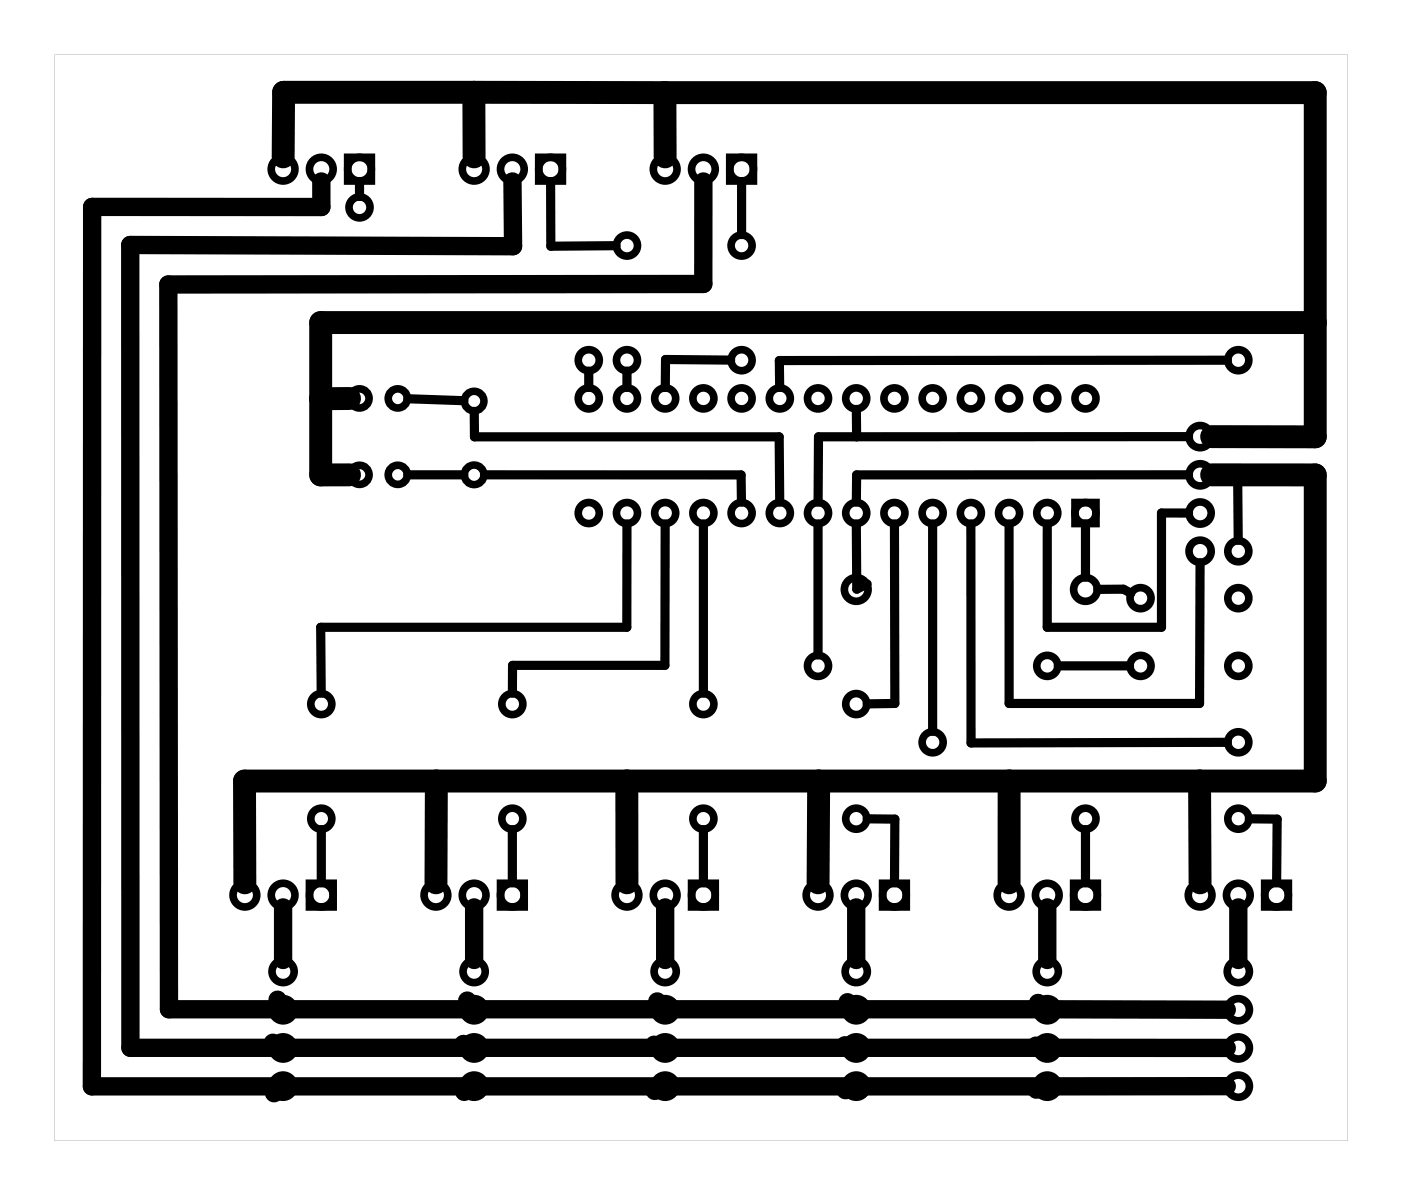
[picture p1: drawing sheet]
<svg xmlns="http://www.w3.org/2000/svg" width="93mm" height="79mm" viewBox="0 0 93 79" stroke-linecap="round" stroke-linejoin="round" font-family="sans-serif">
<path d="M3.6 3.6v72.2h86v-72.2zM3.6 3.6h86v72.2h-86z" fill="#000"/>
<g fill="none" stroke="#000" stroke-width=".51">
<path d="M23.1 10.5h1.6v1.5h-1.6zM35.8 10.5h1.6v1.5h-1.6zM48.5 10.5h1.6v1.5h-1.6zM71.5 33.4h1.4v1.4h-1.4zM20.6 58.7h1.5v1.6h-1.5zM33.3 58.7h1.5v1.6h-1.5zM46 58.7h1.5v1.6h-1.5zM58.7 58.7h1.5v1.6h-1.5zM71.4 58.7h1.5v1.6h-1.5zM84.1 58.7h1.5v1.6h-1.5z"/>
<circle cx="18.8" cy="11.2" r=".79"/>
<circle cx="21.4" cy="11.2" r=".79"/>
<circle cx="23.9" cy="13.8" r=".7"/>
<circle cx="23.9" cy="11.2" r=".79"/>
<circle cx="31.5" cy="11.2" r=".79"/>
<circle cx="34.1" cy="11.2" r=".79"/>
<circle cx="36.6" cy="11.2" r=".79"/>
<circle cx="41.7" cy="16.3" r=".7"/>
<circle cx="44.2" cy="11.2" r=".79"/>
<circle cx="46.8" cy="11.2" r=".79"/>
<circle cx="49.3" cy="16.3" r=".7"/>
<circle cx="49.3" cy="11.2" r=".79"/>
<circle cx="23.9" cy="31.6" r=".64"/>
<circle cx="23.9" cy="26.5" r=".64"/>
<circle cx="26.4" cy="31.6" r=".64"/>
<circle cx="26.4" cy="26.5" r=".64"/>
<circle cx="39.1" cy="34.1" r=".7"/>
<circle cx="39.1" cy="26.5" r=".7"/>
<circle cx="39.1" cy="23.9" r=".7"/>
<circle cx="41.7" cy="34.1" r=".7"/>
<circle cx="41.7" cy="26.5" r=".7"/>
<circle cx="41.7" cy="23.9" r=".7"/>
<circle cx="44.2" cy="34.1" r=".7"/>
<circle cx="44.2" cy="26.5" r=".7"/>
<circle cx="46.8" cy="34.1" r=".7"/>
<circle cx="46.8" cy="26.5" r=".7"/>
<circle cx="49.3" cy="34.1" r=".7"/>
<circle cx="49.3" cy="26.5" r=".7"/>
<circle cx="49.3" cy="23.9" r=".7"/>
<circle cx="51.8" cy="34.1" r=".7"/>
<circle cx="51.8" cy="26.5" r=".7"/>
<circle cx="54.4" cy="34.1" r=".7"/>
<circle cx="54.4" cy="26.5" r=".7"/>
<circle cx="56.9" cy="34.1" r=".7"/>
<circle cx="56.9" cy="26.5" r=".7"/>
<circle cx="56.9" cy="39.2" r=".79"/>
<circle cx="59.5" cy="34.1" r=".7"/>
<circle cx="59.5" cy="26.5" r=".7"/>
<circle cx="62" cy="34.1" r=".7"/>
<circle cx="62" cy="26.5" r=".7"/>
<circle cx="64.5" cy="34.1" r=".7"/>
<circle cx="64.5" cy="26.5" r=".7"/>
<circle cx="67.1" cy="34.1" r=".7"/>
<circle cx="67.1" cy="26.5" r=".7"/>
<circle cx="69.6" cy="34.1" r=".7"/>
<circle cx="69.6" cy="26.5" r=".7"/>
<circle cx="72.2" cy="34.1" r=".7"/>
<circle cx="72.2" cy="26.5" r=".7"/>
<circle cx="72.2" cy="39.2" r=".79"/>
<circle cx="75.8" cy="39.8" r=".7"/>
<circle cx="79.8" cy="34.1" r=".74"/>
<circle cx="79.8" cy="36.6" r=".74"/>
<circle cx="79.8" cy="29" r=".74"/>
<circle cx="79.8" cy="31.6" r=".74"/>
<circle cx="82.3" cy="23.9" r=".7"/>
<circle cx="82.3" cy="36.6" r=".7"/>
<circle cx="82.3" cy="39.8" r=".7"/>
<circle cx="16.3" cy="59.5" r=".79"/>
<circle cx="18.8" cy="59.5" r=".79"/>
<circle cx="21.4" cy="46.8" r=".7"/>
<circle cx="21.4" cy="54.4" r=".7"/>
<circle cx="21.4" cy="59.5" r=".79"/>
<circle cx="29" cy="59.5" r=".79"/>
<circle cx="31.5" cy="59.5" r=".79"/>
<circle cx="34.1" cy="46.8" r=".7"/>
<circle cx="34.1" cy="54.4" r=".7"/>
<circle cx="34.1" cy="59.5" r=".79"/>
<circle cx="41.7" cy="59.5" r=".79"/>
<circle cx="44.2" cy="59.5" r=".79"/>
<circle cx="46.8" cy="46.8" r=".7"/>
<circle cx="46.8" cy="54.4" r=".7"/>
<circle cx="46.8" cy="59.5" r=".79"/>
<circle cx="54.4" cy="44.3" r=".7"/>
<circle cx="54.4" cy="59.5" r=".79"/>
<circle cx="56.9" cy="46.8" r=".7"/>
<circle cx="56.9" cy="54.4" r=".7"/>
<circle cx="56.9" cy="59.5" r=".79"/>
<circle cx="59.5" cy="59.5" r=".79"/>
<circle cx="62" cy="49.3" r=".7"/>
<circle cx="67.1" cy="59.5" r=".79"/>
<circle cx="69.6" cy="44.3" r=".7"/>
<circle cx="69.6" cy="59.5" r=".79"/>
<circle cx="72.2" cy="54.4" r=".7"/>
<circle cx="72.2" cy="59.5" r=".79"/>
<circle cx="75.8" cy="44.3" r=".7"/>
<circle cx="79.8" cy="59.5" r=".79"/>
<circle cx="82.3" cy="49.3" r=".7"/>
<circle cx="82.3" cy="54.4" r=".7"/>
<circle cx="82.3" cy="59.5" r=".79"/>
<circle cx="82.3" cy="44.3" r=".7"/>
<circle cx="84.9" cy="59.5" r=".79"/>
<circle cx="18.8" cy="69.7" r=".74"/>
<circle cx="18.8" cy="72.2" r=".74"/>
<circle cx="18.8" cy="64.6" r=".74"/>
<circle cx="18.8" cy="67.1" r=".74"/>
<circle cx="31.5" cy="69.7" r=".74"/>
<circle cx="31.5" cy="72.2" r=".74"/>
<circle cx="31.5" cy="64.6" r=".74"/>
<circle cx="31.5" cy="67.1" r=".74"/>
<circle cx="44.2" cy="69.7" r=".74"/>
<circle cx="44.2" cy="72.2" r=".74"/>
<circle cx="44.2" cy="64.6" r=".74"/>
<circle cx="44.2" cy="67.1" r=".74"/>
<circle cx="56.9" cy="69.7" r=".74"/>
<circle cx="56.9" cy="72.2" r=".74"/>
<circle cx="56.9" cy="64.6" r=".74"/>
<circle cx="56.9" cy="67.1" r=".74"/>
<circle cx="69.6" cy="69.7" r=".74"/>
<circle cx="69.6" cy="72.2" r=".74"/>
<circle cx="69.6" cy="64.6" r=".74"/>
<circle cx="69.6" cy="67.1" r=".74"/>
<circle cx="82.3" cy="72.2" r=".74"/>
<circle cx="82.3" cy="69.7" r=".74"/>
<circle cx="82.3" cy="64.6" r=".74"/>
<circle cx="82.3" cy="67.1" r=".74"/>
</g>
<g fill="none" stroke="#000" stroke-width=".5">
<circle cx="31.5" cy="31.6" r=".65"/>
<circle cx="31.5" cy="26.7" r=".65"/>
</g>
<g fill="none" stroke="#000" stroke-width=".61">
<path d="M23.9 12.1v1M36.6 12.1v4.3l4.4-.1M49.3 12.1v3.5M27.1 26.5l3.7 .1M27.1 31.6h3.7M31.5 27.3v1.7h20.3v4.4M32.2 31.6h17.1v1.8M39.1 24.7v1.1M41.7 34.8v6.9h-20.4l.1 4.4M41.7 24.7v1.1M44.2 34.8v9.4h-10.1v1.9M46.8 34.8v11.3"/>
<path d="M48.6 23.9h-4.4v1.9M54.4 34.8v8.7M56.9 34.8l.1 4.4 .6-.4M56.9 27.2v1.8M59.5 34.8v12h-1.9M62 34.8v13.8M64.5 34.8l.1 14.6 17-.1M67.1 34.8v12h12.6l.1-9.4M72.2 34.8v3.6M73 39.2h1.7l.5 .2M79 29h-24.6v4.4M79 31.6h-22.1v1.8"/>
<path d="M79 34.1h-1.8v7.6h-7.6v-6.9M80.5 31.6h1.8v4.3M81.6 23.9l-29.8 .1v1.8M21.4 55.2v3.5M34.1 55.2v3.5M46.8 55.2v3.5M57.6 54.4l1.9 .1v4.2M70.3 44.3h4.8M72.2 55.2v3.5M83 54.4l1.9 .1v4.2"/>
</g>
<path d="M18.8 10.4l.1-4.3 68.5 .1v22.8h-6.9M31.5 6.1v4.3M44.2 6.2v4.2M23.2 26.5h-1.9M80.5 31.6h6.9v20.3h-71.1v6.8M87.4 21.4h-66.1v10.2h1.9M29 51.9v6.8M41.7 51.9v6.8M54.4 51.9v6.8M67.1 51.9v6.8M79.7 51.9l.1 6.8" fill="none" stroke="#000" stroke-width="1.5"/>
<g fill="none" stroke="#000" stroke-width="1.2">
<path d="M21.4 12.1v1.7h-15.3v58.4h75.5M34.1 12.1v4.3l-25.4-.1v53.4h72.9M46.8 12.1v6.8h-35.6v48.2h58.4M18.1 69.3l.7 .4M18.4 66.5l.4 .6M18.8 72.2l-.6 .5M18.8 60.3v3.5M30.8 69.4l.7 .3M31.1 66.5l.4 .6M31.5 72.2l-.6 .4M31.5 60.3v3.5M43.5 69.4l.7 .3"/>
<path d="M43.7 66.6l.5 .5M44.2 72.2l-.7 .3M44.2 60.3v3.5M56.2 69.5l.7 .2M56.3 66.6l.6 .5M56.9 72.2l-.7 .3M56.9 60.3v3.5M68.9 69.5l.7 .2M69 66.7l.6 .4M69.6 67.1h12M69.6 72.2l-.7 .2M69.6 60.3v3.5"/>
<path d="M82.3 60.3v3.5"/>
</g>
</svg>
